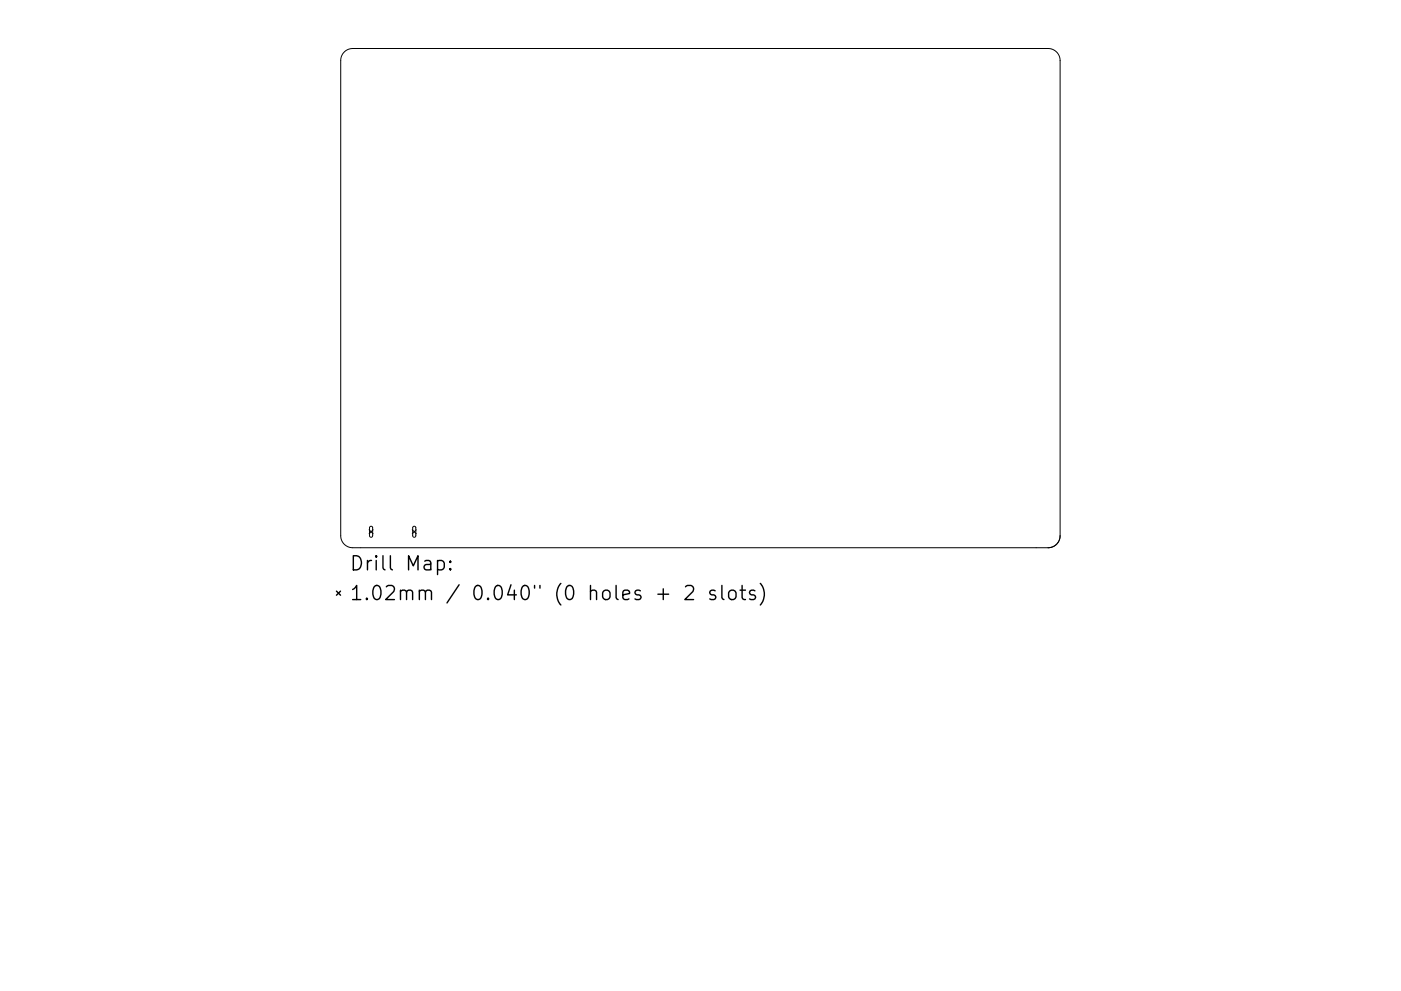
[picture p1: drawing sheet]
<svg xmlns="http://www.w3.org/2000/svg" width="297mm" height="210mm" viewBox="0 0 297 210" stroke-linecap="round" stroke-linejoin="round" font-family="sans-serif">
<defs><g id="words">
<g font-size="4.2">
<text x="74.2" y="121.1">Drill Map:</text>
<text x="74.2" y="127.4">1.02mm / 0.040&quot; (0 holes + 2 slots)</text>
</g>
</g></defs>
<path d="M73 11l.9-.6 .9-.1h147.4a2.54 2.54 0 0 1 2.6 2.5v100.9a2.54 2.54 0 0 1-2.6 2.5h-147.4a2.54 2.54 0 0 1-2.6-2.5v-100.9l.3-1zM78.2 112.4l.9 .9M78.4 111.7h.4l.2 .3v1.7l-.3 .3-.4-.3zM79.1 112.4l-.9 .9M87.4 112.4l.9 .9M87.6 111.7h.3l.3 .3v1.7l-.3 .3-.4-.3zM88.3 112.4l-.9 .9" fill="none" stroke="#000" stroke-width=".21"/>
<g fill="none" stroke="#000" stroke-width=".3">
<path d="M92.8 119.1l.8-.2 .6 .6v.8l-.3 .5-.3 .1-.8-.1M95.5 119.1l.1 .1-.1 .1-.2-.1 .2-.1v.2M71.3 125.4l.9 .9M72.2 125.4l-.9 .9M95.5 120.6l.1 .2-.1 .1-.2-.1 .2-.2v.3M139.5 126.1h2.3M140.6 124.9v2.3M145.3 124.5l.5-.3h.7a.81 .81 0 0 1 .4 1.3l-1.7 1.7h1.9M151.6 125.4l-.7-.2-.4 .4 .1 .5 1 .3 .2 .2-.2 .5-.3 .1-.8-.1M153.1 124.2v2.6l.4 .4M154.6 125.5a.81 .81 0 0 1 .8-.3 .81 .81 0 0 1 .7 .6v.8a.81 .81 0 0 1-.8 .6 .81 .81 0 0 1-.8-.6v-.8zM156.9 125.2h1.2"/>
<path d="M157.3 124.2v2.6l.2 .3 .6 .1M160.1 125.4l-.8-.2-.4 .4 .2 .5 1 .3 .1 .2-.1 .5-.3 .1-.9-.1M161.2 123.8a3.4 3.4 0 0 1 0 4.6"/>
</g>
<use href="#words"/>
</svg>
